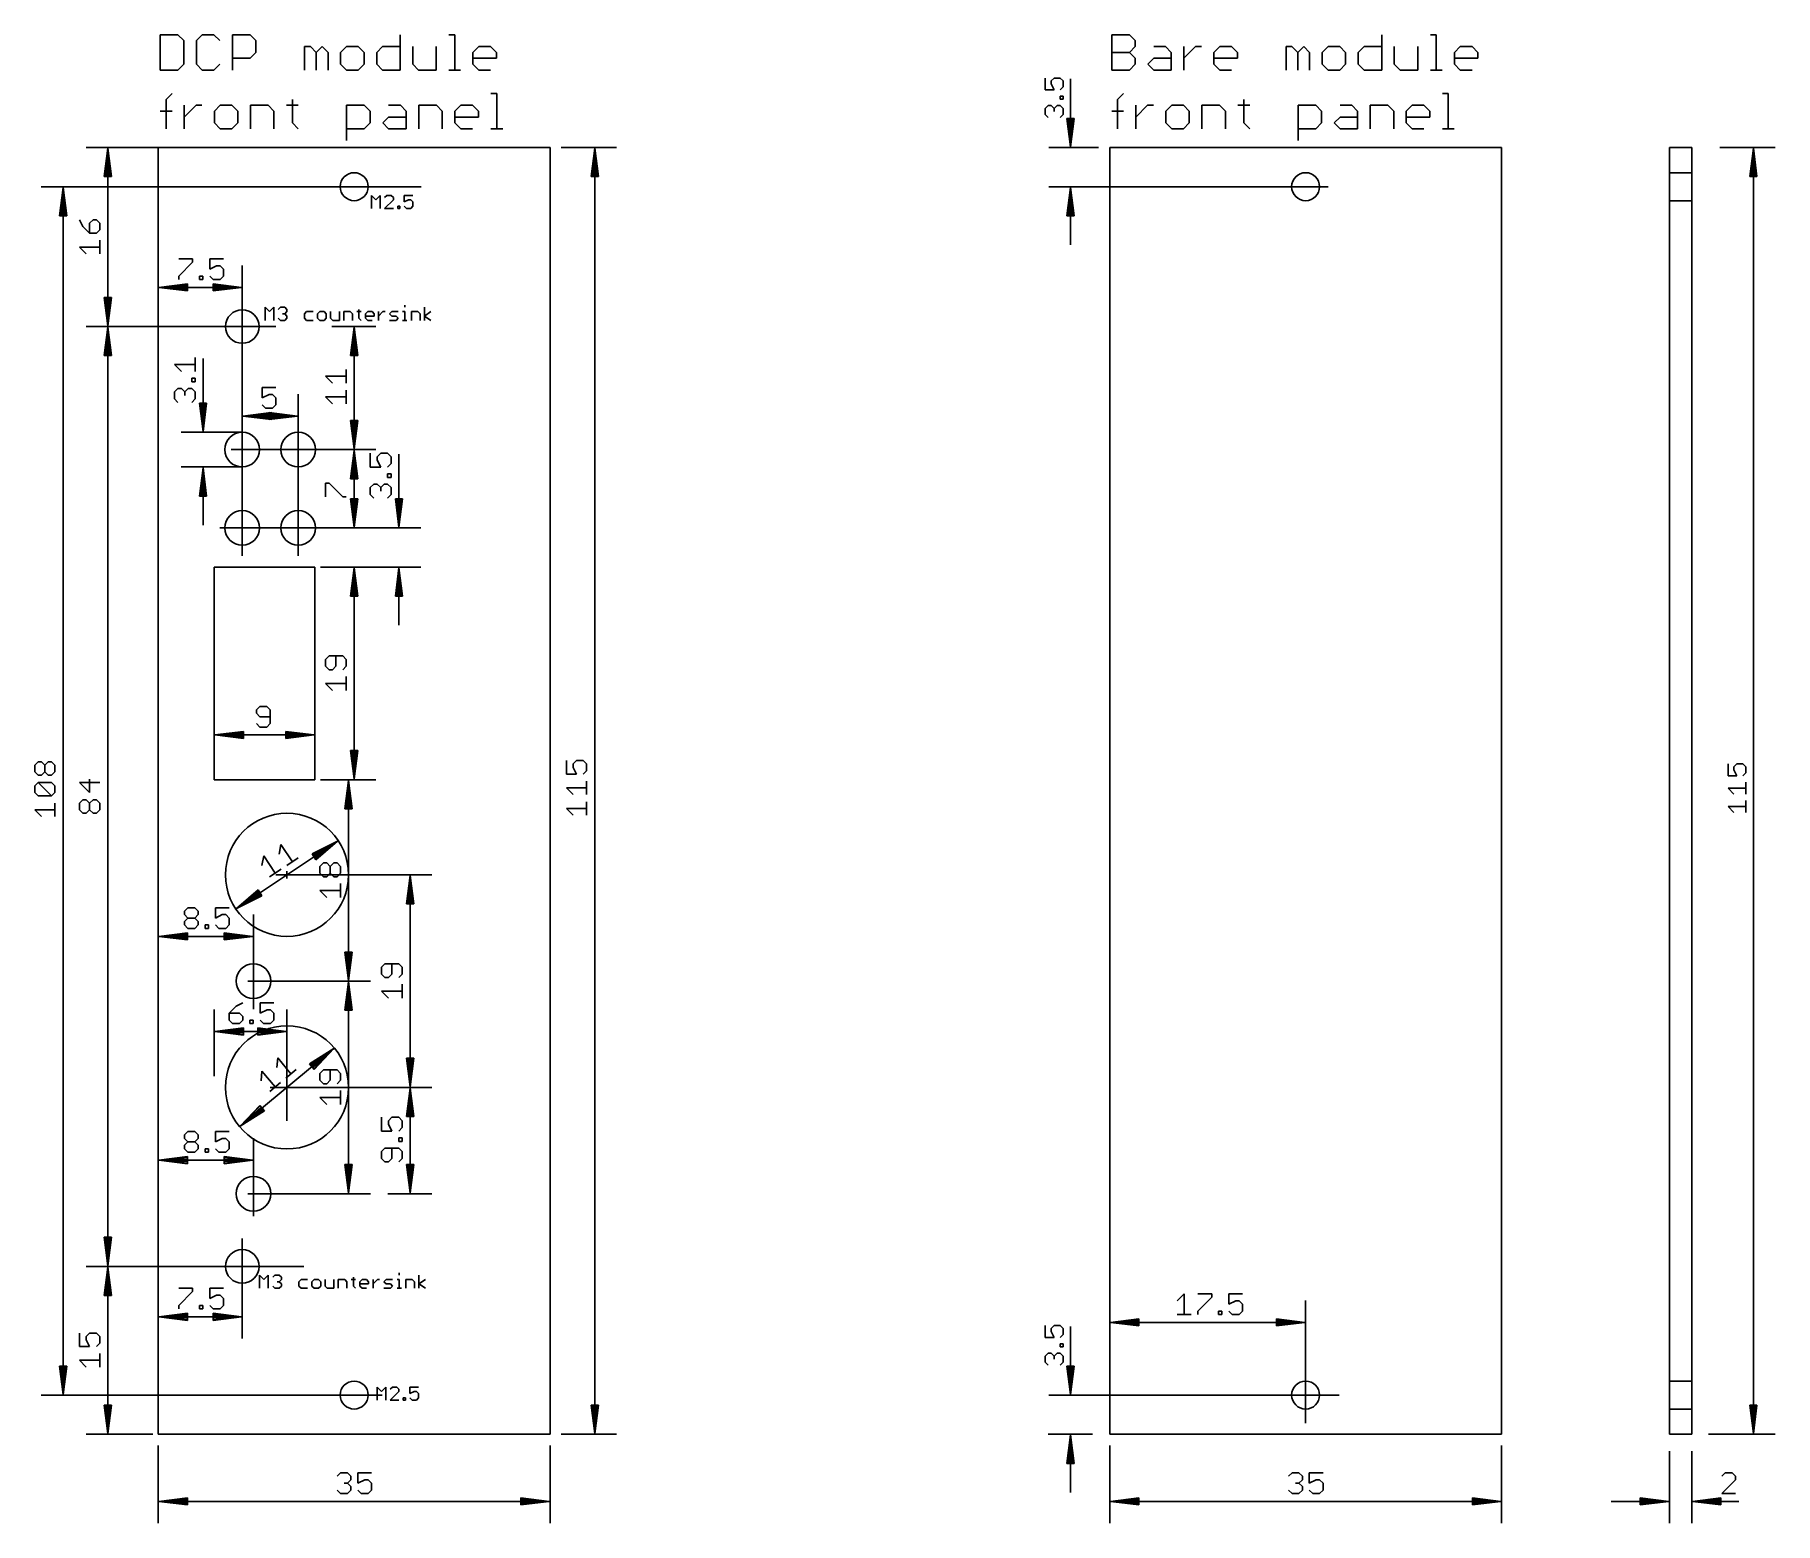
# Model space of a CAD drawing. Extents: x -11 to 144, y -8 to 125.
import ezdxf

# ---------------------------------------------------------------- set-up
doc = ezdxf.new("R2010")
doc.units = 0
for name, color, linetype in [('114', 253, 'CONTINUOUS'), ('20', 7, 'CONTINUOUS'), ('47', 140, 'CONTINUOUS')]:
    doc.layers.add(name, color=color, linetype=linetype)

msp = doc.modelspace()

# ---------------------------------------------------------------- linework, layer by layer
at = {"layer": '114'}
for p, q in [((0.1778, 125.0749), (0.1778, 121.9278)), ((1.7513, 125.0749), (0.1778, 125.0749)), ((2.2759, 124.5504), (1.7513, 125.0749)), ((2.2759, 122.4523), (2.2759, 124.5504)), ((3.9251, 125.0749), (3.4006, 124.5504)), ((3.4006, 124.5504), (3.4006, 122.4523)), ((4.9741, 125.0749), (3.9251, 125.0749)), ((5.4986, 124.5504), (4.9741, 125.0749)), ((6.6233, 121.9278), (6.6233, 125.0749)), ((6.6233, 125.0749), (8.1968, 125.0749)), ((8.1968, 125.0749), (8.7214, 124.5504)), ((8.7214, 124.5504), (8.7214, 123.5013)), ((21.6124, 125.0749), (21.6124, 121.9278)), ((25.9598, 125.0749), (26.4843, 125.0749)), ((26.4843, 125.0749), (26.4843, 121.9278)), ((85.1778, 121.9278), (85.1778, 125.0749)), ((85.1778, 125.0749), (86.7513, 125.0749)), ((86.7513, 125.0749), (87.2759, 124.5504)), ((87.2759, 124.5504), (87.2759, 124.0259)), ((109.298, 125.0749), (109.298, 121.9278)), ((113.6455, 125.0749), (114.17, 125.0749)), ((114.17, 125.0749), (114.17, 121.9278)), ((8.1968, 122.9768), (6.6233, 122.9768)), ((8.7214, 123.5013), (8.1968, 122.9768)), ((13.0688, 121.9278), (13.0688, 124.0259)), ((13.0688, 124.0259), (13.5933, 124.0259)), ((13.5933, 124.0259), (14.1178, 123.5013)), ((14.1178, 123.5013), (14.6424, 124.0259)), ((14.1178, 123.5013), (14.1178, 121.9278)), ((14.6424, 124.0259), (15.1669, 123.5013)), ((15.1669, 123.5013), (15.1669, 121.9278)), ((16.8161, 124.0259), (16.2916, 123.5013)), ((16.2916, 123.5013), (16.2916, 122.4523)), ((17.8651, 124.0259), (16.8161, 124.0259)), ((18.3896, 123.5013), (17.8651, 124.0259)), ((18.3896, 122.4523), (18.3896, 123.5013)), ((19.5143, 123.5013), (20.0388, 124.0259)), ((19.5143, 122.4523), (19.5143, 123.5013)), ((20.0388, 124.0259), (21.6124, 124.0259)), ((22.7371, 124.0259), (22.7371, 122.4523)), ((24.8351, 121.9278), (24.8351, 124.0259)), ((28.1083, 123.5013), (28.6328, 124.0259)), ((28.1083, 122.4523), (28.1083, 123.5013)), ((30.2064, 122.9768), (28.1083, 122.9768)), ((28.6328, 124.0259), (29.6819, 124.0259)), ((29.6819, 124.0259), (30.2064, 123.5013)), ((30.2064, 123.5013), (30.2064, 122.9768)), ((85.1778, 123.5013), (86.7513, 123.5013)), ((87.2759, 124.0259), (86.7513, 123.5013)), ((86.7513, 123.5013), (87.2759, 122.9768)), ((87.2759, 122.9768), (87.2759, 122.4523)), ((88.4006, 122.4523), (88.9251, 122.9768)), ((88.9251, 124.0259), (89.9741, 124.0259)), ((88.9251, 122.9768), (90.4986, 122.9768)), ((89.9741, 124.0259), (90.4986, 123.5013)), ((90.4986, 123.5013), (90.4986, 121.9278)), ((91.6233, 121.9278), (91.6233, 124.0259)), ((91.6233, 122.9768), (92.6723, 124.0259)), ((92.6723, 124.0259), (93.1968, 124.0259)), ((94.3089, 123.5013), (94.8334, 124.0259)), ((94.3089, 122.4523), (94.3089, 123.5013)), ((96.407, 122.9768), (94.3089, 122.9768)), ((94.8334, 124.0259), (95.8825, 124.0259)), ((95.8825, 124.0259), (96.407, 123.5013)), ((96.407, 123.5013), (96.407, 122.9768)), ((100.7544, 121.9278), (100.7544, 124.0259)), ((100.7544, 124.0259), (101.279, 124.0259)), ((101.279, 124.0259), (101.8035, 123.5013)), ((101.8035, 123.5013), (102.328, 124.0259)), ((101.8035, 123.5013), (101.8035, 121.9278)), ((102.328, 124.0259), (102.8525, 123.5013)), ((102.8525, 123.5013), (102.8525, 121.9278)), ((104.5017, 124.0259), (103.9772, 123.5013)), ((103.9772, 123.5013), (103.9772, 122.4523)), ((105.5507, 124.0259), (104.5017, 124.0259)), ((106.0753, 123.5013), (105.5507, 124.0259)), ((106.0753, 122.4523), (106.0753, 123.5013)), ((107.1999, 123.5013), (107.7245, 124.0259)), ((107.1999, 122.4523), (107.1999, 123.5013)), ((107.7245, 124.0259), (109.298, 124.0259)), ((110.4227, 124.0259), (110.4227, 122.4523)), ((112.5208, 121.9278), (112.5208, 124.0259)), ((115.794, 123.5013), (116.3185, 124.0259)), ((115.794, 122.4523), (115.794, 123.5013)), ((117.892, 122.9768), (115.794, 122.9768)), ((116.3185, 124.0259), (117.3675, 124.0259)), ((117.3675, 124.0259), (117.892, 123.5013)), ((117.892, 123.5013), (117.892, 122.9768)), ((0.1778, 121.9278), (1.7513, 121.9278)), ((1.7513, 121.9278), (2.2759, 122.4523)), ((3.4006, 122.4523), (3.9251, 121.9278)), ((3.9251, 121.9278), (4.9741, 121.9278)), ((4.9741, 121.9278), (5.4986, 122.4523)), ((16.2916, 122.4523), (16.8161, 121.9278)), ((16.8161, 121.9278), (17.8651, 121.9278)), ((17.8651, 121.9278), (18.3896, 122.4523)), ((20.0388, 121.9278), (19.5143, 122.4523)), ((21.6124, 121.9278), (20.0388, 121.9278)), ((22.7371, 122.4523), (23.2616, 121.9278)), ((23.2616, 121.9278), (24.8351, 121.9278)), ((25.9598, 121.9278), (27.0089, 121.9278)), ((28.6328, 121.9278), (28.1083, 122.4523)), ((29.6819, 121.9278), (28.6328, 121.9278)), ((86.7513, 121.9278), (85.1778, 121.9278)), ((87.2759, 122.4523), (86.7513, 121.9278)), ((88.9251, 121.9278), (88.4006, 122.4523)), ((90.4986, 121.9278), (88.9251, 121.9278)), ((94.8334, 121.9278), (94.3089, 122.4523)), ((95.8825, 121.9278), (94.8334, 121.9278)), ((103.9772, 122.4523), (104.5017, 121.9278)), ((104.5017, 121.9278), (105.5507, 121.9278)), ((105.5507, 121.9278), (106.0753, 122.4523)), ((107.7245, 121.9278), (107.1999, 122.4523)), ((109.298, 121.9278), (107.7245, 121.9278)), ((110.4227, 122.4523), (110.9472, 121.9278)), ((110.9472, 121.9278), (112.5208, 121.9278)), ((113.6455, 121.9278), (114.6945, 121.9278)), ((116.3185, 121.9278), (115.794, 122.4523)), ((117.3675, 121.9278), (116.3185, 121.9278)), ((0.7023, 119.3004), (1.2268, 119.8249)), ((29.7197, 119.8249), (30.2442, 119.8249)), ((30.2442, 119.8249), (30.2442, 116.6778)), ((85.7023, 119.3004), (86.2268, 119.8249)), ((114.7197, 119.8249), (115.2442, 119.8249)), ((115.2442, 119.8249), (115.2442, 116.6778)), ((0.1778, 118.2513), (1.2268, 118.2513)), ((0.7023, 116.6778), (0.7023, 119.3004)), ((2.3263, 116.6778), (2.3263, 118.7759)), ((2.3263, 117.7268), (3.3753, 118.7759)), ((3.3753, 118.7759), (3.8998, 118.7759)), ((5.5364, 118.7759), (5.0119, 118.2513)), ((5.0119, 118.2513), (5.0119, 117.2023)), ((6.5855, 118.7759), (5.5364, 118.7759)), ((7.11, 118.2513), (6.5855, 118.7759)), ((7.11, 117.2023), (7.11, 118.2513)), ((8.2347, 116.6778), (8.2347, 118.7759)), ((8.2347, 118.7759), (9.8082, 118.7759)), ((9.8082, 118.7759), (10.3327, 118.2513)), ((10.3327, 118.2513), (10.3327, 116.6778)), ((11.4574, 118.7759), (12.5065, 118.7759)), ((11.9819, 119.3004), (11.9819, 117.2023)), ((16.8287, 115.6288), (16.8287, 118.7759)), ((16.8287, 118.7759), (18.4022, 118.7759)), ((18.4022, 118.7759), (18.9267, 118.2513)), ((18.9267, 118.2513), (18.9267, 117.2023)), ((20.576, 118.7759), (21.625, 118.7759)), ((21.625, 118.7759), (22.1495, 118.2513)), ((22.1495, 118.2513), (22.1495, 116.6778)), ((23.2742, 116.6778), (23.2742, 118.7759)), ((23.2742, 118.7759), (24.8477, 118.7759)), ((24.8477, 118.7759), (25.3723, 118.2513)), ((25.3723, 118.2513), (25.3723, 116.6778)), ((26.4969, 118.2513), (27.0215, 118.7759)), ((26.4969, 117.2023), (26.4969, 118.2513)), ((27.0215, 118.7759), (28.0705, 118.7759)), ((28.0705, 118.7759), (28.595, 118.2513)), ((28.595, 118.2513), (28.595, 117.7268)), ((85.1778, 118.2513), (86.2268, 118.2513)), ((85.7023, 116.6778), (85.7023, 119.3004)), ((87.3263, 116.6778), (87.3263, 118.7759)), ((87.3263, 117.7268), (88.3753, 118.7759)), ((88.3753, 118.7759), (88.8998, 118.7759)), ((90.5364, 118.7759), (90.0119, 118.2513)), ((90.0119, 118.2513), (90.0119, 117.2023)), ((91.5855, 118.7759), (90.5364, 118.7759)), ((92.11, 118.2513), (91.5855, 118.7759)), ((92.11, 117.2023), (92.11, 118.2513)), ((93.2347, 116.6778), (93.2347, 118.7759)), ((93.2347, 118.7759), (94.8082, 118.7759)), ((94.8082, 118.7759), (95.3327, 118.2513)), ((95.3327, 118.2513), (95.3327, 116.6778)), ((96.4574, 118.7759), (97.5065, 118.7759)), ((96.9819, 119.3004), (96.9819, 117.2023)), ((101.8287, 115.6288), (101.8287, 118.7759)), ((101.8287, 118.7759), (103.4022, 118.7759)), ((103.4022, 118.7759), (103.9267, 118.2513)), ((103.9267, 118.2513), (103.9267, 117.2023)), ((105.576, 118.7759), (106.625, 118.7759)), ((106.625, 118.7759), (107.1495, 118.2513)), ((107.1495, 118.2513), (107.1495, 116.6778)), ((108.2742, 116.6778), (108.2742, 118.7759)), ((108.2742, 118.7759), (109.8477, 118.7759)), ((109.8477, 118.7759), (110.3723, 118.2513)), ((110.3723, 118.2513), (110.3723, 116.6778)), ((111.4969, 118.2513), (112.0215, 118.7759)), ((111.4969, 117.2023), (111.4969, 118.2513)), ((112.0215, 118.7759), (113.0705, 118.7759)), ((113.0705, 118.7759), (113.595, 118.2513)), ((113.595, 118.2513), (113.595, 117.7268)), ((5.0119, 117.2023), (5.5364, 116.6778)), ((5.5364, 116.6778), (6.5855, 116.6778)), ((6.5855, 116.6778), (7.11, 117.2023)), ((11.9819, 117.2023), (12.5065, 116.6778)), ((18.4022, 116.6778), (16.8287, 116.6778)), ((18.9267, 117.2023), (18.4022, 116.6778)), ((20.0514, 117.2023), (20.576, 117.7268)), ((20.576, 116.6778), (20.0514, 117.2023)), ((20.576, 117.7268), (22.1495, 117.7268)), ((22.1495, 116.6778), (20.576, 116.6778)), ((28.595, 117.7268), (26.4969, 117.7268)), ((27.0215, 116.6778), (26.4969, 117.2023)), ((28.0705, 116.6778), (27.0215, 116.6778)), ((29.7197, 116.6778), (30.7687, 116.6778)), ((90.0119, 117.2023), (90.5364, 116.6778)), ((90.5364, 116.6778), (91.5855, 116.6778)), ((91.5855, 116.6778), (92.11, 117.2023)), ((96.9819, 117.2023), (97.5065, 116.6778)), ((103.4022, 116.6778), (101.8287, 116.6778)), ((103.9267, 117.2023), (103.4022, 116.6778)), ((105.0514, 117.2023), (105.576, 117.7268)), ((105.576, 116.6778), (105.0514, 117.2023)), ((105.576, 117.7268), (107.1495, 117.7268)), ((107.1495, 116.6778), (105.576, 116.6778)), ((113.595, 117.7268), (111.4969, 117.7268)), ((112.0215, 116.6778), (111.4969, 117.2023)), ((113.0705, 116.6778), (112.0215, 116.6778)), ((114.7197, 116.6778), (115.7687, 116.6778))]:
    msp.add_line(p, q, dxfattribs=at)
at = {"layer": '20'}
for p, q in [((0, 0), (0, 115)), ((35, 115), (0, 115)), ((35, 115), (35, 0)), ((85, 0), (85, 115)), ((120, 115), (85, 115)), ((120, 115), (120, 0)), ((135, 115), (135, 4.75)), ((137, 115), (135, 115)), ((137, 115), (137, 4.75)), ((137, 112.75), (135, 112.75)), ((137, 110.25), (135, 110.25)), ((14, 77.5), (5, 77.5)), ((5, 77.5), (5, 58.5)), ((14, 77.5), (14, 58.5)), ((14, 58.5), (5, 58.5)), ((135, 4.75), (135, 2.25)), ((137, 4.75), (135, 4.75)), ((137, 4.75), (137, 2.25)), ((135, 2.25), (135, 0)), ((137, 2.25), (135, 2.25)), ((137, 2.25), (137, 0)), ((35, 0), (0, 0)), ((120, 0), (85, 0)), ((137, 0), (135, 0))]:
    msp.add_line(p, q, dxfattribs=at)
for centre, radius in [((17.5, 111.5), 1.25), ((102.5, 111.5), 1.25), ((7.5, 99), 1.5), ((7.5, 88), 1.55), ((12.5, 88), 1.55), ((7.5, 81), 1.55), ((12.5, 81), 1.55), ((11.5, 50), 5.5), ((8.5, 40.5), 1.55), ((11.5, 31), 5.5), ((8.5, 21.5), 1.55), ((7.5, 15), 1.5), ((17.5, 3.5), 1.25), ((102.5, 3.5), 1.25)]:
    msp.add_circle(centre, radius, dxfattribs=at)
at = {"layer": '47'}
for p, q in [((79.235, 121.2123), (79.235, 120.1446)), ((79.235, 120.1446), (80.0358, 120.1446)), ((79.7689, 120.9454), (80.0358, 121.2123)), ((79.7689, 120.6785), (79.7689, 120.9454)), ((80.0358, 120.1446), (79.7689, 120.6785)), ((80.0358, 121.2123), (80.5697, 121.2123)), ((80.5697, 121.2123), (80.8366, 120.9454)), ((80.8366, 120.4116), (80.5697, 120.1446)), ((80.8366, 120.9454), (80.8366, 120.4116)), ((81.5, 115.065), (81.5, 121.1346)), ((79.235, 118.4897), (79.502, 118.7566)), ((79.235, 117.9558), (79.235, 118.4897)), ((79.502, 118.7566), (79.7689, 118.7566)), ((79.7689, 118.7566), (80.0358, 118.4897)), ((80.0358, 118.4897), (80.3027, 118.7566)), ((80.0358, 118.4897), (80.0358, 118.2228)), ((80.3027, 118.7566), (80.5697, 118.7566)), ((80.5697, 119.3261), (80.5697, 119.593)), ((80.5697, 119.593), (80.8366, 119.593)), ((80.8366, 119.3261), (80.5697, 119.3261)), ((80.5697, 118.7566), (80.8366, 118.4897)), ((80.8366, 119.593), (80.8366, 119.3261)), ((80.8366, 118.4897), (80.8366, 117.9558)), ((79.502, 117.6889), (79.235, 117.9558)), ((80.8366, 117.9558), (80.5697, 117.6889)), ((81.5, 115.065), (81.1808, 117.6)), ((81.1808, 117.6), (81.8192, 117.6)), ((81.5, 115.065), (81.24, 117.6)), ((81.5, 115.065), (81.37, 117.6)), ((81.8192, 117.6), (81.5, 115.065)), ((81.63, 117.6), (81.5, 115.065)), ((81.76, 117.6), (81.5, 115.065)), ((6.5, 115), (-6.45, 115)), ((-4.5, 114.935), (-4.8192, 112.4)), ((-4.5, 114.935), (-4.76, 112.4)), ((-4.5, 114.935), (-4.63, 112.4)), ((-4.5, 99.065), (-4.5, 114.935)), ((-4.1808, 112.4), (-4.5, 114.935)), ((-4.37, 112.4), (-4.5, 114.935)), ((-4.24, 112.4), (-4.5, 114.935)), ((36, 115), (40.95, 115)), ((39, 114.935), (38.6808, 112.4)), ((39, 114.935), (38.74, 112.4)), ((39, 114.935), (38.87, 112.4)), ((39, 0.065), (39, 114.935)), ((39.3192, 112.4), (39, 114.935)), ((39.13, 112.4), (39, 114.935)), ((39.26, 112.4), (39, 114.935)), ((84, 115), (79.55, 115)), ((139.5, 115), (144.45, 115)), ((142.5, 114.935), (142.1808, 112.4)), ((142.5, 114.935), (142.24, 112.4)), ((142.5, 114.935), (142.37, 112.4)), ((142.5, 0.065), (142.5, 114.935)), ((142.8192, 112.4), (142.5, 114.935)), ((142.63, 112.4), (142.5, 114.935)), ((142.76, 112.4), (142.5, 114.935)), ((-4.8192, 112.4), (-4.1808, 112.4)), ((38.6808, 112.4), (39.3192, 112.4)), ((142.1808, 112.4), (142.8192, 112.4)), ((23.5, 111.5), (-10.45, 111.5)), ((-8.5, 111.435), (-8.8192, 108.9)), ((-8.5, 111.435), (-8.76, 108.9)), ((-8.5, 111.435), (-8.63, 108.9)), ((-8.5, 3.565), (-8.5, 111.435)), ((-8.1808, 108.9), (-8.5, 111.435)), ((-8.37, 108.9), (-8.5, 111.435)), ((-8.24, 108.9), (-8.5, 111.435)), ((19.0508, 109.5508), (19.0508, 110.7202)), ((19.0508, 110.7202), (19.4406, 110.3304)), ((19.4406, 110.3304), (19.8304, 110.7202)), ((19.8304, 110.7202), (19.8304, 109.5508)), ((20.4151, 110.7202), (20.2202, 110.5253)), ((20.8049, 110.7202), (20.4151, 110.7202)), ((20.9998, 110.5253), (20.8049, 110.7202)), ((20.9998, 110.3304), (20.9998, 110.5253)), ((22.7539, 110.7202), (21.9743, 110.7202)), ((21.9743, 110.7202), (21.9743, 110.1355)), ((104.5, 111.5), (79.55, 111.5)), ((81.5, 111.435), (81.1808, 108.9)), ((81.5, 111.435), (81.24, 108.9)), ((81.5, 111.435), (81.37, 108.9)), ((81.5, 111.435), (81.5, 106.3)), ((81.8192, 108.9), (81.5, 111.435)), ((81.63, 108.9), (81.5, 111.435)), ((81.76, 108.9), (81.5, 111.435)), ((-8.8192, 108.9), (-8.1808, 108.9)), ((20.2202, 109.5508), (20.9998, 110.3304)), ((20.9998, 109.5508), (20.2202, 109.5508)), ((21.3896, 109.5508), (21.3896, 109.7457)), ((21.3896, 109.7457), (21.5845, 109.7457)), ((21.5845, 109.5508), (21.3896, 109.5508)), ((21.5845, 109.7457), (21.5845, 109.5508)), ((21.9743, 110.1355), (22.3641, 110.3304)), ((22.1692, 109.5508), (21.9743, 109.7457)), ((22.559, 109.5508), (22.1692, 109.5508)), ((22.3641, 110.3304), (22.559, 110.3304)), ((22.559, 110.3304), (22.7539, 110.1355)), ((22.7539, 109.7457), (22.559, 109.5508)), ((22.7539, 110.1355), (22.7539, 109.7457)), ((81.1808, 108.9), (81.8192, 108.9)), ((-7.0299, 108.5488), (-6.7302, 107.9494)), ((-6.7302, 107.9494), (-6.1308, 107.3499)), ((-5.831, 108.5488), (-6.1308, 108.2491)), ((-6.1308, 108.2491), (-6.1308, 107.3499)), ((-6.1308, 107.3499), (-5.5313, 107.3499)), ((-5.5313, 108.5488), (-5.831, 108.5488)), ((-5.2316, 108.2491), (-5.5313, 108.5488)), ((-5.5313, 107.3499), (-5.2316, 107.6496)), ((-5.2316, 107.6496), (-5.2316, 108.2491)), ((-6.4305, 105.5083), (-7.0299, 106.1078)), ((-7.0299, 106.1078), (-5.2316, 106.1078)), ((-5.2316, 105.5083), (-5.2316, 106.7072)), ((0, 89.5), (0, 104.45)), ((1.8357, 105.0554), (3.0685, 105.0554)), ((3.0685, 104.7472), (1.8357, 103.5144)), ((3.0685, 105.0554), (3.0685, 104.7472)), ((5.8309, 105.0554), (4.5981, 105.0554)), ((4.5981, 105.0554), (4.5981, 104.1308)), ((4.5981, 104.1308), (5.2145, 104.439)), ((5.2145, 104.439), (5.5227, 104.439)), ((5.5227, 104.439), (5.8309, 104.1308)), ((7.5, 78.5), (7.5, 104.45)), ((0.065, 102.5), (2.6, 102.8192)), ((0.065, 102.5), (2.6, 102.76)), ((0.065, 102.5), (2.6, 102.63)), ((1.8357, 103.5144), (1.8357, 103.2062)), ((2.6, 102.8192), (2.6, 102.1808)), ((3.6773, 103.2062), (3.6773, 103.5144)), ((3.6773, 103.5144), (3.9855, 103.5144)), ((3.9855, 103.2062), (3.6773, 103.2062)), ((3.9855, 103.5144), (3.9855, 103.2062)), ((4.9063, 103.2062), (4.5981, 103.5144)), ((7.435, 102.5), (4.9, 102.8192)), ((4.9, 102.8192), (4.9, 102.1808)), ((7.435, 102.5), (4.9, 102.76)), ((7.435, 102.5), (4.9, 102.63)), ((5.5227, 103.2062), (4.9063, 103.2062)), ((5.8309, 103.5144), (5.5227, 103.2062)), ((5.8309, 104.1308), (5.8309, 103.5144)), ((-4.5, 99.065), (-4.8192, 101.6)), ((-4.8192, 101.6), (-4.1808, 101.6)), ((-4.5, 99.065), (-4.76, 101.6)), ((-4.5, 99.065), (-4.63, 101.6)), ((-4.1808, 101.6), (-4.5, 99.065)), ((-4.37, 101.6), (-4.5, 99.065)), ((-4.24, 101.6), (-4.5, 99.065)), ((0.065, 102.5), (7.435, 102.5)), ((2.6, 102.1808), (0.065, 102.5)), ((2.6, 102.37), (0.065, 102.5)), ((2.6, 102.24), (0.065, 102.5)), ((4.9, 102.1808), (7.435, 102.5)), ((4.9, 102.37), (7.435, 102.5)), ((4.9, 102.24), (7.435, 102.5)), ((9.5508, 99.5508), (9.5508, 100.7202)), ((9.5508, 100.7202), (9.9406, 100.3304)), ((9.9406, 100.3304), (10.3304, 100.7202)), ((10.3304, 100.7202), (10.3304, 99.5508)), ((10.7202, 100.5253), (10.9151, 100.7202)), ((10.9151, 99.5508), (10.7202, 99.7457)), ((10.9151, 100.7202), (11.3049, 100.7202)), ((11.3049, 99.5508), (10.9151, 99.5508)), ((11.3049, 100.1355), (11.11, 100.1355)), ((11.3049, 100.7202), (11.4998, 100.5253)), ((11.4998, 100.3304), (11.3049, 100.1355)), ((11.3049, 100.1355), (11.4998, 99.9406)), ((11.4998, 99.7457), (11.3049, 99.5508)), ((11.4998, 100.5253), (11.4998, 100.3304)), ((11.4998, 99.9406), (11.4998, 99.7457)), ((13.2539, 100.3304), (13.059, 100.1355)), ((13.059, 100.1355), (13.059, 99.7457)), ((13.059, 99.7457), (13.2539, 99.5508)), ((13.8386, 100.3304), (13.2539, 100.3304)), ((13.2539, 99.5508), (13.8386, 99.5508)), ((14.4233, 100.3304), (14.2284, 100.1355)), ((14.2284, 100.1355), (14.2284, 99.7457)), ((14.2284, 99.7457), (14.4233, 99.5508)), ((14.8131, 100.3304), (14.4233, 100.3304)), ((14.4233, 99.5508), (14.8131, 99.5508)), ((15.008, 100.1355), (14.8131, 100.3304)), ((14.8131, 99.5508), (15.008, 99.7457)), ((15.008, 99.7457), (15.008, 100.1355)), ((15.3978, 100.3304), (15.3978, 99.7457)), ((15.3978, 99.7457), (15.5927, 99.5508)), ((15.5927, 99.5508), (16.1774, 99.5508)), ((16.1774, 99.5508), (16.1774, 100.3304)), ((16.5672, 99.5508), (16.5672, 100.3304)), ((16.5672, 100.3304), (17.1519, 100.3304)), ((17.1519, 100.3304), (17.3468, 100.1355)), ((17.3468, 100.1355), (17.3468, 99.5508)), ((17.7366, 100.3304), (18.1264, 100.3304)), ((17.9315, 100.5253), (17.9315, 99.7457)), ((17.9315, 99.7457), (18.1264, 99.5508)), ((18.5162, 100.1355), (18.7111, 100.3304)), ((18.5162, 99.7457), (18.5162, 100.1355)), ((19.2958, 99.9406), (18.5162, 99.9406)), ((18.7111, 99.5508), (18.5162, 99.7457)), ((18.7111, 100.3304), (19.1009, 100.3304)), ((19.1009, 99.5508), (18.7111, 99.5508)), ((19.1009, 100.3304), (19.2958, 100.1355)), ((19.2958, 100.1355), (19.2958, 99.9406)), ((19.6856, 99.5508), (19.6856, 100.3304)), ((19.6856, 99.9406), (20.0754, 100.3304)), ((20.0754, 100.3304), (20.2703, 100.3304)), ((20.6601, 100.1355), (20.855, 100.3304)), ((20.855, 99.9406), (20.6601, 100.1355)), ((20.6601, 99.5508), (21.2448, 99.5508)), ((20.855, 100.3304), (21.4397, 100.3304)), ((21.2448, 99.9406), (20.855, 99.9406)), ((21.4397, 99.7457), (21.2448, 99.9406)), ((21.2448, 99.5508), (21.4397, 99.7457)), ((21.8295, 100.3304), (22.0244, 100.3304)), ((21.8295, 99.5508), (22.2193, 99.5508)), ((22.0244, 100.9151), (22.0244, 100.7202)), ((22.0244, 100.3304), (22.0244, 99.5508)), ((22.6091, 99.5508), (22.6091, 100.3304)), ((22.6091, 100.3304), (23.1938, 100.3304)), ((23.1938, 100.3304), (23.3887, 100.1355)), ((23.3887, 100.1355), (23.3887, 99.5508)), ((23.7785, 99.5508), (23.7785, 100.7202)), ((23.7785, 99.9406), (24.3632, 100.3304)), ((24.3632, 99.5508), (23.7785, 99.9406)), ((5, 99), (-6.45, 99)), ((10.5, 99), (-6.45, 99)), ((-4.5, 98.935), (-4.8192, 96.4)), ((-4.5, 98.935), (-4.76, 96.4)), ((-4.5, 98.935), (-4.63, 96.4)), ((-4.5, 15.065), (-4.5, 98.935)), ((-4.1808, 96.4), (-4.5, 98.935)), ((-4.37, 96.4), (-4.5, 98.935)), ((-4.24, 96.4), (-4.5, 98.935)), ((15.5, 99), (19.45, 99)), ((17.5, 98.935), (17.1808, 96.4)), ((17.5, 98.935), (17.24, 96.4)), ((17.5, 98.935), (17.37, 96.4)), ((17.5, 98.935), (17.5, 88.065)), ((17.8192, 96.4), (17.5, 98.935)), ((17.63, 96.4), (17.5, 98.935)), ((17.76, 96.4), (17.5, 98.935)), ((-4.8192, 96.4), (-4.1808, 96.4)), ((17.1808, 96.4), (17.8192, 96.4)), ((2.061, 94.9886), (1.4446, 95.6049)), ((1.4446, 95.6049), (3.2938, 95.6049)), ((3.2938, 94.9886), (3.2938, 96.2213)), ((4, 89.615), (4, 96.1309)), ((16.7938, 93.9361), (16.7938, 95.1689)), ((1.4446, 93.1508), (1.7528, 93.459)), ((1.7528, 93.459), (2.061, 93.459)), ((2.061, 93.459), (2.3692, 93.1508)), ((2.3692, 93.1508), (2.6774, 93.459)), ((2.6774, 93.459), (2.9856, 93.459)), ((2.9856, 94.0678), (2.9856, 94.376)), ((2.9856, 94.376), (3.2938, 94.376)), ((3.2938, 94.0678), (2.9856, 94.0678)), ((2.9856, 93.459), (3.2938, 93.1508)), ((3.2938, 94.376), (3.2938, 94.0678)), ((10.5101, 93.5554), (9.2773, 93.5554)), ((9.2773, 93.5554), (9.2773, 92.6308)), ((15.561, 93.9361), (14.9446, 94.5525)), ((14.9446, 94.5525), (16.7938, 94.5525)), ((16.7938, 92.0945), (16.7938, 93.3273)), ((1.4446, 92.5344), (1.4446, 93.1508)), ((1.7528, 92.2262), (1.4446, 92.5344)), ((2.3692, 93.1508), (2.3692, 92.8426)), ((3.2938, 92.5344), (2.9856, 92.2262)), ((3.2938, 93.1508), (3.2938, 92.5344)), ((4, 89.615), (3.6808, 92.15)), ((3.6808, 92.15), (4.3192, 92.15)), ((4, 89.615), (3.74, 92.15)), ((4, 89.615), (3.87, 92.15)), ((4.3192, 92.15), (4, 89.615)), ((4.13, 92.15), (4, 89.615)), ((4.26, 92.15), (4, 89.615)), ((7.5, 90), (7.5, 92.95)), ((9.2773, 92.6308), (9.8937, 92.939)), ((9.5855, 91.7062), (9.2773, 92.0144)), ((9.8937, 92.939), (10.2019, 92.939)), ((10.2019, 92.939), (10.5101, 92.6308)), ((10.5101, 92.0144), (10.2019, 91.7062)), ((10.5101, 92.6308), (10.5101, 92.0144)), ((12.5, 78.5), (12.5, 92.95)), ((15.561, 92.0945), (14.9446, 92.7109)), ((14.9446, 92.7109), (16.7938, 92.7109)), ((7.565, 91), (10.1, 91.3192)), ((7.565, 91), (10.1, 91.26)), ((7.565, 91), (10.1, 91.13)), ((7.565, 91), (12.435, 91)), ((10.1, 90.6808), (7.565, 91)), ((10.1, 90.87), (7.565, 91)), ((10.1, 90.74), (7.565, 91)), ((10.2019, 91.7062), (9.5855, 91.7062)), ((12.435, 91), (9.9, 91.3192)), ((9.9, 91.3192), (9.9, 90.6808)), ((12.435, 91), (9.9, 91.26)), ((12.435, 91), (9.9, 91.13)), ((9.9, 90.6808), (12.435, 91)), ((9.9, 90.87), (12.435, 91)), ((9.9, 90.74), (12.435, 91)), ((10.1, 91.3192), (10.1, 90.6808)), ((17.5, 88.065), (17.1808, 90.6)), ((17.1808, 90.6), (17.8192, 90.6)), ((17.5, 88.065), (17.24, 90.6)), ((17.5, 88.065), (17.37, 90.6)), ((17.8192, 90.6), (17.5, 88.065)), ((17.63, 90.6), (17.5, 88.065)), ((17.76, 90.6), (17.5, 88.065)), ((7.5, 89.55), (2.05, 89.55)), ((6.5, 88), (19.45, 88)), ((7.1808, 88), (7.8192, 88)), ((7.5, 87.6808), (7.5, 88.3192)), ((15.5, 88), (19.45, 88)), ((17.5, 87.935), (17.1808, 85.4)), ((17.5, 87.935), (17.24, 85.4)), ((17.5, 87.935), (17.37, 85.4)), ((17.5, 87.935), (17.5, 81.065)), ((17.8192, 85.4), (17.5, 87.935)), ((17.63, 85.4), (17.5, 87.935)), ((17.76, 85.4), (17.5, 87.935)), ((18.9446, 87.6713), (18.9446, 86.4386)), ((19.561, 87.3631), (19.8692, 87.6713)), ((19.561, 87.0549), (19.561, 87.3631)), ((19.8692, 87.6713), (20.4856, 87.6713)), ((20.4856, 87.6713), (20.7938, 87.3631)), ((20.7938, 87.3631), (20.7938, 86.7468)), ((21.5, 81.065), (21.5, 87.5809)), ((7.5, 86.45), (2.05, 86.45)), ((4, 86.385), (3.6808, 83.85)), ((4, 86.385), (3.74, 83.85)), ((4, 86.385), (3.87, 83.85)), ((4, 86.385), (4, 81.25)), ((4.3192, 83.85), (4, 86.385)), ((4.13, 83.85), (4, 86.385)), ((4.26, 83.85), (4, 86.385)), ((18.9446, 86.4386), (19.8692, 86.4386)), ((19.8692, 86.4386), (19.561, 87.0549)), ((20.7938, 86.7468), (20.4856, 86.4386)), ((20.4856, 85.5178), (20.4856, 85.826)), ((20.4856, 85.826), (20.7938, 85.826)), ((20.7938, 85.5178), (20.4856, 85.5178)), ((20.7938, 85.826), (20.7938, 85.5178)), ((14.9446, 83.7773), (14.9446, 85.0101)), ((14.9446, 85.0101), (15.2528, 85.0101)), ((15.2528, 85.0101), (16.4856, 83.7773)), ((17.1808, 85.4), (17.8192, 85.4)), ((18.9446, 84.6008), (19.2528, 84.909)), ((18.9446, 83.9844), (18.9446, 84.6008)), ((19.2528, 83.6762), (18.9446, 83.9844)), ((19.2528, 84.909), (19.561, 84.909)), ((19.561, 84.909), (19.8692, 84.6008)), ((19.8692, 84.6008), (20.1774, 84.909)), ((19.8692, 84.6008), (19.8692, 84.2926)), ((20.1774, 84.909), (20.4856, 84.909)), ((20.4856, 84.909), (20.7938, 84.6008)), ((20.7938, 83.9844), (20.4856, 83.6762)), ((20.7938, 84.6008), (20.7938, 83.9844)), ((3.6808, 83.85), (4.3192, 83.85)), ((16.4856, 83.7773), (16.7938, 83.7773)), ((17.5, 81.065), (17.1808, 83.6)), ((17.1808, 83.6), (17.8192, 83.6)), ((17.5, 81.065), (17.24, 83.6)), ((17.5, 81.065), (17.37, 83.6)), ((17.8192, 83.6), (17.5, 81.065)), ((17.63, 83.6), (17.5, 81.065)), ((17.76, 83.6), (17.5, 81.065)), ((21.5, 81.065), (21.1808, 83.6)), ((21.1808, 83.6), (21.8192, 83.6)), ((21.5, 81.065), (21.24, 83.6)), ((21.5, 81.065), (21.37, 83.6)), ((21.8192, 83.6), (21.5, 81.065)), ((21.63, 83.6), (21.5, 81.065)), ((21.76, 83.6), (21.5, 81.065)), ((5.5, 81), (19.45, 81)), ((15.5, 81), (23.45, 81)), ((14.5, 77.5), (23.45, 77.5)), ((15.5, 77.5), (19.45, 77.5)), ((17.5, 77.435), (17.1808, 74.9)), ((17.5, 77.435), (17.24, 74.9)), ((17.5, 77.435), (17.37, 74.9)), ((17.5, 77.435), (17.5, 58.565)), ((17.8192, 74.9), (17.5, 77.435)), ((17.63, 74.9), (17.5, 77.435)), ((17.76, 74.9), (17.5, 77.435)), ((21.5, 77.435), (21.1808, 74.9)), ((21.5, 77.435), (21.24, 74.9)), ((21.5, 77.435), (21.37, 74.9)), ((21.5, 77.435), (21.5, 72.3)), ((21.8192, 74.9), (21.5, 77.435)), ((21.63, 74.9), (21.5, 77.435)), ((21.76, 74.9), (21.5, 77.435)), ((17.1808, 74.9), (17.8192, 74.9)), ((21.1808, 74.9), (21.8192, 74.9)), ((15.2528, 69.5573), (14.9446, 69.2491)), ((14.9446, 69.2491), (14.9446, 68.6327)), ((14.9446, 68.6327), (15.2528, 68.3245)), ((16.4856, 69.5573), (15.2528, 69.5573)), ((15.561, 68.3245), (15.8692, 68.6327)), ((15.8692, 68.6327), (15.8692, 69.5573)), ((16.7938, 69.2491), (16.4856, 69.5573)), ((16.4856, 68.3245), (16.7938, 68.6327)), ((16.7938, 68.6327), (16.7938, 69.2491)), ((15.561, 66.4829), (14.9446, 67.0993)), ((14.9446, 67.0993), (16.7938, 67.0993)), ((15.2528, 68.3245), (15.561, 68.3245)), ((16.7938, 66.4829), (16.7938, 67.7157)), ((5, 65.5), (5, 60.55)), ((14, 65.5), (14, 60.55)), ((9.0855, 65.0554), (8.7773, 64.7472)), ((8.7773, 64.7472), (8.7773, 64.439)), ((8.7773, 64.439), (9.0855, 64.1308)), ((9.7019, 65.0554), (9.0855, 65.0554)), ((9.0855, 64.1308), (10.0101, 64.1308)), ((10.0101, 64.7472), (9.7019, 65.0554)), ((10.0101, 63.5144), (10.0101, 64.7472)), ((5.065, 62.5), (7.6, 62.8192)), ((5.065, 62.5), (7.6, 62.76)), ((5.065, 62.5), (7.6, 62.63)), ((5.065, 62.5), (13.935, 62.5)), ((7.6, 62.1808), (5.065, 62.5)), ((7.6, 62.37), (5.065, 62.5)), ((7.6, 62.24), (5.065, 62.5)), ((7.6, 62.8192), (7.6, 62.1808)), ((8.7773, 63.5144), (9.0855, 63.2062)), ((9.0855, 63.2062), (9.7019, 63.2062)), ((9.7019, 63.2062), (10.0101, 63.5144)), ((13.935, 62.5), (11.4, 62.8192)), ((11.4, 62.8192), (11.4, 62.1808)), ((13.935, 62.5), (11.4, 62.76)), ((13.935, 62.5), (11.4, 62.63)), ((11.4, 62.1808), (13.935, 62.5)), ((11.4, 62.37), (13.935, 62.5)), ((11.4, 62.24), (13.935, 62.5)), ((17.5, 58.565), (17.1808, 61.1)), ((17.1808, 61.1), (17.8192, 61.1)), ((17.5, 58.565), (17.24, 61.1)), ((17.5, 58.565), (17.37, 61.1)), ((17.8192, 61.1), (17.5, 58.565)), ((17.63, 61.1), (17.5, 58.565)), ((17.76, 61.1), (17.5, 58.565)), ((-11.0299, 59.7918), (-10.7302, 60.0915)), ((-11.0299, 59.1923), (-11.0299, 59.7918)), ((-10.7302, 58.8926), (-11.0299, 59.1923)), ((-10.7302, 60.0915), (-10.4305, 60.0915)), ((-10.4305, 60.0915), (-10.1308, 59.7918)), ((-10.1308, 59.1923), (-10.4305, 58.8926)), ((-10.1308, 59.7918), (-9.831, 60.0915)), ((-10.1308, 59.1923), (-10.1308, 59.7918)), ((-9.831, 58.8926), (-10.1308, 59.1923)), ((-9.831, 60.0915), (-9.5313, 60.0915)), ((-9.5313, 60.0915), (-9.2316, 59.7918)), ((-9.2316, 59.1923), (-9.5313, 58.8926)), ((-9.2316, 59.7918), (-9.2316, 59.1923)), ((36.4701, 60.2031), (36.4701, 59.0042)), ((37.0695, 59.9034), (37.3692, 60.2031)), ((37.0695, 59.6036), (37.0695, 59.9034)), ((37.3692, 59.0042), (37.0695, 59.6036)), ((37.3692, 60.2031), (37.9687, 60.2031)), ((37.9687, 60.2031), (38.2684, 59.9034)), ((38.2684, 59.3039), (37.9687, 59.0042)), ((38.2684, 59.9034), (38.2684, 59.3039)), ((140.235, 59.9048), (140.235, 58.837)), ((140.7689, 59.6378), (141.0358, 59.9048)), ((140.7689, 59.3709), (140.7689, 59.6378)), ((141.0358, 58.837), (140.7689, 59.3709)), ((141.0358, 59.9048), (141.5697, 59.9048)), ((141.5697, 59.9048), (141.8366, 59.6378)), ((141.8366, 59.104), (141.5697, 58.837)), ((141.8366, 59.6378), (141.8366, 59.104)), ((-11.0299, 57.9502), (-10.7302, 58.2499)), ((-11.0299, 57.3508), (-11.0299, 57.9502)), ((-10.4305, 58.8926), (-10.7302, 58.8926)), ((-10.7302, 58.2499), (-9.5313, 58.2499)), ((-9.5313, 57.051), (-10.7302, 58.2499)), ((-9.5313, 58.8926), (-9.831, 58.8926)), ((-9.5313, 58.2499), (-9.2316, 57.9502)), ((-9.2316, 57.9502), (-9.2316, 57.3508)), ((-5.2316, 58.2491), (-7.0299, 58.2491)), ((-7.0299, 58.2491), (-6.1308, 57.3499)), ((-6.1308, 57.3499), (-6.1308, 58.5488)), ((14.5, 58.5), (19.45, 58.5)), ((15.5, 58.5), (18.95, 58.5)), ((17, 58.435), (16.6808, 55.9)), ((17, 58.435), (16.74, 55.9)), ((17, 58.435), (16.87, 55.9)), ((17, 58.435), (17, 40.565)), ((17.3192, 55.9), (17, 58.435)), ((17.13, 55.9), (17, 58.435)), ((17.26, 55.9), (17, 58.435)), ((36.4701, 59.0042), (37.3692, 59.0042)), ((37.0695, 57.1626), (36.4701, 57.7621)), ((36.4701, 57.7621), (38.2684, 57.7621)), ((38.2684, 57.1626), (38.2684, 58.3615)), ((140.235, 58.837), (141.0358, 58.837)), ((140.7689, 57.1999), (140.235, 57.7337)), ((140.235, 57.7337), (141.8366, 57.7337)), ((141.8366, 57.1999), (141.8366, 58.2676)), ((-10.7302, 57.051), (-11.0299, 57.3508)), ((-9.5313, 57.051), (-10.7302, 57.051)), ((-9.2316, 57.3508), (-9.5313, 57.051)), ((-9.2316, 55.2095), (-9.2316, 56.4084)), ((-7.0299, 56.4075), (-6.7302, 56.7072)), ((-7.0299, 55.8081), (-7.0299, 56.4075)), ((-6.7302, 56.7072), (-6.4305, 56.7072)), ((-6.4305, 56.7072), (-6.1308, 56.4075)), ((-6.1308, 56.4075), (-5.831, 56.7072)), ((-6.1308, 55.8081), (-6.1308, 56.4075)), ((-5.831, 56.7072), (-5.5313, 56.7072)), ((-5.5313, 56.7072), (-5.2316, 56.4075)), ((-5.2316, 56.4075), (-5.2316, 55.8081)), ((38.2684, 55.321), (38.2684, 56.5199)), ((140.7689, 55.5627), (140.235, 56.0966)), ((140.235, 56.0966), (141.8366, 56.0966)), ((141.8366, 55.5627), (141.8366, 56.6304)), ((-10.4305, 55.2095), (-11.0299, 55.8089)), ((-11.0299, 55.8089), (-9.2316, 55.8089)), ((-6.7302, 55.5083), (-7.0299, 55.8081)), ((-6.4305, 55.5083), (-6.7302, 55.5083)), ((-6.1308, 55.8081), (-6.4305, 55.5083)), ((-5.831, 55.5083), (-6.1308, 55.8081)), ((-5.5313, 55.5083), (-5.831, 55.5083)), ((-5.2316, 55.8081), (-5.5313, 55.5083)), ((16.6808, 55.9), (17.3192, 55.9)), ((37.0695, 55.321), (36.4701, 55.9205)), ((36.4701, 55.9205), (38.2684, 55.9205)), ((6.9778, 46.9852), (16.0222, 53.0148)), ((16.0222, 53.0148), (13.7359, 51.8743)), ((16.0222, 53.0148), (13.7687, 51.825)), ((16.0222, 53.0148), (13.8408, 51.7168)), ((13.9851, 51.5005), (16.0222, 53.0148)), ((14.0572, 51.3923), (16.0222, 53.0148)), ((14.09, 51.343), (16.0222, 53.0148)), ((16.0763, 53.0509), (16.0763, 53.0509)), ((9.2548, 50.8336), (9.4256, 51.6884)), ((9.4256, 51.6884), (10.4516, 50.15)), ((10.7869, 51.8554), (10.9577, 52.7102)), ((10.9577, 52.7102), (11.9837, 51.1718)), ((11.4709, 50.8298), (12.4965, 51.5138)), ((13.7359, 51.8743), (14.09, 51.343)), ((9.9388, 49.808), (10.9644, 50.492)), ((10.5, 50), (24.45, 50)), ((11.1808, 50), (11.8192, 50)), ((11.5, 49.6808), (11.5, 50.3192)), ((14.4446, 50.7491), (14.7528, 51.0573)), ((14.4446, 50.1327), (14.4446, 50.7491)), ((14.7528, 49.8245), (14.4446, 50.1327)), ((14.7528, 51.0573), (15.061, 51.0573)), ((15.061, 49.8245), (14.7528, 49.8245)), ((15.061, 51.0573), (15.3692, 50.7491)), ((15.3692, 50.1327), (15.061, 49.8245)), ((15.3692, 50.7491), (15.6774, 51.0573)), ((15.3692, 50.1327), (15.3692, 50.7491)), ((15.6774, 49.8245), (15.3692, 50.1327)), ((15.6774, 51.0573), (15.9856, 51.0573)), ((15.9856, 49.8245), (15.6774, 49.8245)), ((15.9856, 51.0573), (16.2938, 50.7491)), ((16.2938, 50.1327), (15.9856, 49.8245)), ((16.2938, 50.7491), (16.2938, 50.1327)), ((22.5, 49.935), (22.1808, 47.4)), ((22.5, 49.935), (22.24, 47.4)), ((22.5, 49.935), (22.37, 47.4)), ((22.5, 49.935), (22.5, 31.065)), ((22.8192, 47.4), (22.5, 49.935)), ((22.63, 47.4), (22.5, 49.935)), ((22.76, 47.4), (22.5, 49.935)), ((6.9778, 46.9852), (8.91, 48.657)), ((6.9778, 46.9852), (8.9428, 48.6077)), ((6.9778, 46.9852), (9.0149, 48.4995)), ((9.1592, 48.2832), (6.9778, 46.9852)), ((8.91, 48.657), (9.2641, 48.1257)), ((15.061, 47.9829), (14.4446, 48.5993)), ((14.4446, 48.5993), (16.2938, 48.5993)), ((16.2938, 47.9829), (16.2938, 49.2157)), ((2.3357, 46.7472), (2.6439, 47.0554)), ((2.3357, 46.439), (2.3357, 46.7472)), ((2.6439, 47.0554), (3.2603, 47.0554)), ((3.2603, 47.0554), (3.5685, 46.7472)), ((3.5685, 46.7472), (3.5685, 46.439)), ((6.3309, 47.0554), (5.0981, 47.0554)), ((5.0981, 47.0554), (5.0981, 46.1308)), ((6.9237, 46.9492), (6.9237, 46.9492)), ((9.2313, 48.175), (6.9778, 46.9852)), ((9.2641, 48.1257), (6.9778, 46.9852)), ((22.1808, 47.4), (22.8192, 47.4)), ((2.6439, 46.1308), (2.3357, 46.439)), ((2.3357, 45.8226), (2.6439, 46.1308)), ((2.3357, 45.5144), (2.3357, 45.8226)), ((2.6439, 45.2062), (2.3357, 45.5144)), ((2.6439, 46.1308), (3.2603, 46.1308)), ((3.2603, 45.2062), (2.6439, 45.2062)), ((3.5685, 46.439), (3.2603, 46.1308)), ((3.2603, 46.1308), (3.5685, 45.8226)), ((3.5685, 45.5144), (3.2603, 45.2062)), ((3.5685, 45.8226), (3.5685, 45.5144)), ((4.1773, 45.2062), (4.1773, 45.5144)), ((4.1773, 45.5144), (4.4855, 45.5144)), ((4.4855, 45.2062), (4.1773, 45.2062)), ((4.4855, 45.5144), (4.4855, 45.2062)), ((5.0981, 46.1308), (5.7145, 46.439)), ((5.4063, 45.2062), (5.0981, 45.5144)), ((6.0227, 45.2062), (5.4063, 45.2062)), ((5.7145, 46.439), (6.0227, 46.439)), ((6.0227, 46.439), (6.3309, 46.1308)), ((6.3309, 45.5144), (6.0227, 45.2062)), ((6.3309, 46.1308), (6.3309, 45.5144)), ((8.5, 38), (8.5, 46.45)), ((0, 45), (0, 42.55)), ((0.065, 44.5), (2.6, 44.8192)), ((0.065, 44.5), (2.6, 44.76)), ((0.065, 44.5), (2.6, 44.63)), ((0.065, 44.5), (8.435, 44.5)), ((2.6, 44.1808), (0.065, 44.5)), ((2.6, 44.37), (0.065, 44.5)), ((2.6, 44.24), (0.065, 44.5)), ((2.6, 44.8192), (2.6, 44.1808)), ((8.435, 44.5), (5.9, 44.8192)), ((5.9, 44.8192), (5.9, 44.1808)), ((8.435, 44.5), (5.9, 44.76)), ((8.435, 44.5), (5.9, 44.63)), ((5.9, 44.1808), (8.435, 44.5)), ((5.9, 44.37), (8.435, 44.5)), ((5.9, 44.24), (8.435, 44.5)), ((17, 40.565), (16.6808, 43.1)), ((16.6808, 43.1), (17.3192, 43.1)), ((17, 40.565), (16.74, 43.1)), ((17, 40.565), (16.87, 43.1)), ((17.3192, 43.1), (17, 40.565)), ((17.13, 43.1), (17, 40.565)), ((17.26, 43.1), (17, 40.565)), ((20.2528, 42.0573), (19.9446, 41.7491)), ((21.4856, 42.0573), (20.2528, 42.0573)), ((20.8692, 41.1327), (20.8692, 42.0573)), ((21.7938, 41.7491), (21.4856, 42.0573)), ((8, 40.5), (18.95, 40.5)), ((15.5, 40.5), (18.95, 40.5)), ((17, 40.435), (16.6808, 37.9)), ((17, 40.435), (16.74, 37.9)), ((17, 40.435), (16.87, 37.9)), ((17, 40.435), (17, 21.565)), ((17.3192, 37.9), (17, 40.435)), ((17.13, 37.9), (17, 40.435)), ((17.26, 37.9), (17, 40.435)), ((19.9446, 41.7491), (19.9446, 41.1327)), ((19.9446, 41.1327), (20.2528, 40.8245)), ((20.2528, 40.8245), (20.561, 40.8245)), ((20.561, 40.8245), (20.8692, 41.1327)), ((21.4856, 40.8245), (21.7938, 41.1327)), ((21.7938, 41.1327), (21.7938, 41.7491)), ((20.561, 38.9829), (19.9446, 39.5993)), ((19.9446, 39.5993), (21.7938, 39.5993)), ((21.7938, 38.9829), (21.7938, 40.2157)), ((5, 32), (5, 37.95)), ((6.9521, 38.2472), (6.3357, 37.6308)), ((6.3357, 37.6308), (6.3357, 37.0144)), ((7.2603, 37.6308), (6.3357, 37.6308)), ((7.5685, 38.5554), (6.9521, 38.2472)), ((7.5685, 37.3226), (7.2603, 37.6308)), ((7.5685, 37.0144), (7.5685, 37.3226)), ((10.3309, 38.5554), (9.0981, 38.5554)), ((9.0981, 38.5554), (9.0981, 37.6308)), ((9.0981, 37.6308), (9.7145, 37.939)), ((9.7145, 37.939), (10.0227, 37.939)), ((10.0227, 37.939), (10.3309, 37.6308)), ((10.3309, 37.6308), (10.3309, 37.0144)), ((11.5, 28), (11.5, 37.95)), ((16.6808, 37.9), (17.3192, 37.9)), ((5.065, 36), (7.6, 36.3192)), ((5.065, 36), (7.6, 36.26)), ((5.065, 36), (7.6, 36.13)), ((5.065, 36), (11.435, 36)), ((7.6, 35.6808), (5.065, 36)), ((7.6, 35.87), (5.065, 36)), ((7.6, 35.74), (5.065, 36)), ((6.3357, 37.0144), (6.6439, 36.7062)), ((6.6439, 36.7062), (7.2603, 36.7062)), ((7.2603, 36.7062), (7.5685, 37.0144)), ((7.6, 36.3192), (7.6, 35.6808)), ((8.1773, 36.7062), (8.1773, 37.0144)), ((8.1773, 37.0144), (8.4855, 37.0144)), ((8.4855, 36.7062), (8.1773, 36.7062)), ((8.4855, 37.0144), (8.4855, 36.7062)), ((11.435, 36), (8.9, 36.3192)), ((8.9, 36.3192), (8.9, 35.6808)), ((11.435, 36), (8.9, 36.26)), ((11.435, 36), (8.9, 36.13)), ((8.9, 35.6808), (11.435, 36)), ((8.9, 35.87), (11.435, 36)), ((8.9, 35.74), (11.435, 36)), ((9.4063, 36.7062), (9.0981, 37.0144)), ((10.0227, 36.7062), (9.4063, 36.7062)), ((10.3309, 37.0144), (10.0227, 36.7062)), ((7.3247, 27.5206), (15.6753, 34.4794)), ((15.6753, 34.4794), (13.5235, 33.1018)), ((15.6753, 34.4794), (13.5614, 33.0563)), ((15.6753, 34.4794), (13.6446, 32.9564)), ((13.8111, 32.7567), (15.6753, 34.4794)), ((13.8943, 32.6568), (15.6753, 34.4794)), ((13.9322, 32.6113), (15.6753, 34.4794)), ((15.7252, 34.521), (15.7252, 34.521)), ((10.5939, 32.7687), (10.6729, 33.6368)), ((10.6729, 33.6368), (11.8566, 32.2161)), ((13.5235, 33.1018), (13.9322, 32.6113)), ((22.5, 31.065), (22.1808, 33.6)), ((22.1808, 33.6), (22.8192, 33.6)), ((22.5, 31.065), (22.24, 33.6)), ((22.5, 31.065), (22.37, 33.6)), ((22.8192, 33.6), (22.5, 31.065)), ((22.63, 33.6), (22.5, 31.065)), ((22.76, 33.6), (22.5, 31.065)), ((9.1791, 31.5899), (9.2581, 32.458)), ((9.2581, 32.458), (10.4417, 31.0373)), ((9.9682, 30.6427), (10.9153, 31.4319)), ((11.383, 31.8215), (12.3302, 32.6107)), ((11.5, 30.6808), (11.5, 31.3192)), ((14.7528, 32.5573), (14.4446, 32.2491)), ((14.4446, 32.2491), (14.4446, 31.6327)), ((14.4446, 31.6327), (14.7528, 31.3245)), ((15.9856, 32.5573), (14.7528, 32.5573)), ((14.7528, 31.3245), (15.061, 31.3245)), ((15.061, 31.3245), (15.3692, 31.6327)), ((15.3692, 31.6327), (15.3692, 32.5573)), ((16.2938, 32.2491), (15.9856, 32.5573)), ((15.9856, 31.3245), (16.2938, 31.6327)), ((16.2938, 31.6327), (16.2938, 32.2491)), ((10, 31), (24.45, 31)), ((11.1808, 31), (11.8192, 31)), ((15.061, 29.4829), (14.4446, 30.0993)), ((14.4446, 30.0993), (16.2938, 30.0993)), ((16.2938, 29.4829), (16.2938, 30.7157)), ((20, 31), (24.45, 31)), ((22.5, 30.935), (22.1808, 28.4)), ((22.5, 30.935), (22.24, 28.4)), ((22.5, 30.935), (22.37, 28.4)), ((22.5, 30.935), (22.5, 21.565)), ((22.8192, 28.4), (22.5, 30.935)), ((22.63, 28.4), (22.5, 30.935)), ((22.76, 28.4), (22.5, 30.935)), ((7.3247, 27.5206), (9.0678, 29.3887)), ((7.3247, 27.5206), (9.1057, 29.3432)), ((7.3247, 27.5206), (9.1889, 29.2433)), ((9.3554, 29.0436), (7.3247, 27.5206)), ((9.4386, 28.9437), (7.3247, 27.5206)), ((9.4765, 28.8982), (7.3247, 27.5206)), ((9.0678, 29.3887), (9.4765, 28.8982)), ((19.9446, 28.3309), (19.9446, 27.0981)), ((20.561, 28.0227), (20.8692, 28.3309)), ((20.561, 27.7145), (20.561, 28.0227)), ((20.8692, 28.3309), (21.4856, 28.3309)), ((21.4856, 28.3309), (21.7938, 28.0227)), ((21.7938, 28.0227), (21.7938, 27.4063)), ((22.1808, 28.4), (22.8192, 28.4)), ((0, 20.5), (0, 26.45)), ((2.3357, 26.7472), (2.6439, 27.0554)), ((2.3357, 26.439), (2.3357, 26.7472)), ((2.6439, 26.1308), (2.3357, 26.439)), ((2.6439, 27.0554), (3.2603, 27.0554)), ((3.2603, 27.0554), (3.5685, 26.7472)), ((3.5685, 26.439), (3.2603, 26.1308)), ((3.5685, 26.7472), (3.5685, 26.439)), ((6.3309, 27.0554), (5.0981, 27.0554)), ((5.0981, 27.0554), (5.0981, 26.1308)), ((5.0981, 26.1308), (5.7145, 26.439)), ((5.7145, 26.439), (6.0227, 26.439)), ((6.0227, 26.439), (6.3309, 26.1308)), ((7.2748, 27.479), (7.2748, 27.479)), ((8.5, 19.5), (8.5, 26.45)), ((19.9446, 27.0981), (20.8692, 27.0981)), ((20.8692, 27.0981), (20.561, 27.7145)), ((21.7938, 27.4063), (21.4856, 27.0981)), ((21.4856, 26.1773), (21.4856, 26.4855)), ((21.4856, 26.4855), (21.7938, 26.4855)), ((21.7938, 26.4855), (21.7938, 26.1773)), ((2.3357, 25.8226), (2.6439, 26.1308)), ((2.3357, 25.5144), (2.3357, 25.8226)), ((2.6439, 25.2062), (2.3357, 25.5144)), ((2.6439, 26.1308), (3.2603, 26.1308)), ((3.2603, 25.2062), (2.6439, 25.2062)), ((3.2603, 26.1308), (3.5685, 25.8226)), ((3.5685, 25.5144), (3.2603, 25.2062)), ((3.5685, 25.8226), (3.5685, 25.5144)), ((4.1773, 25.2062), (4.1773, 25.5144)), ((4.1773, 25.5144), (4.4855, 25.5144)), ((4.4855, 25.2062), (4.1773, 25.2062)), ((4.4855, 25.5144), (4.4855, 25.2062)), ((5.4063, 25.2062), (5.0981, 25.5144)), ((6.0227, 25.2062), (5.4063, 25.2062)), ((6.3309, 25.5144), (6.0227, 25.2062)), ((6.3309, 26.1308), (6.3309, 25.5144)), ((20.2528, 25.5685), (19.9446, 25.2603)), ((19.9446, 25.2603), (19.9446, 24.6439)), ((21.4856, 25.5685), (20.2528, 25.5685)), ((20.8692, 24.6439), (20.8692, 25.5685)), ((21.7938, 26.1773), (21.4856, 26.1773)), ((21.7938, 25.2603), (21.4856, 25.5685)), ((21.7938, 24.6439), (21.7938, 25.2603)), ((0.065, 24.5), (2.6, 24.8192)), ((0.065, 24.5), (2.6, 24.76)), ((0.065, 24.5), (2.6, 24.63)), ((0.065, 24.5), (8.435, 24.5)), ((2.6, 24.1808), (0.065, 24.5)), ((2.6, 24.37), (0.065, 24.5)), ((2.6, 24.24), (0.065, 24.5)), ((2.6, 24.8192), (2.6, 24.1808)), ((8.435, 24.5), (5.9, 24.8192)), ((5.9, 24.8192), (5.9, 24.1808)), ((8.435, 24.5), (5.9, 24.76)), ((8.435, 24.5), (5.9, 24.63)), ((5.9, 24.1808), (8.435, 24.5)), ((5.9, 24.37), (8.435, 24.5)), ((5.9, 24.24), (8.435, 24.5)), ((17, 21.565), (16.6808, 24.1)), ((16.6808, 24.1), (17.3192, 24.1)), ((17, 21.565), (16.74, 24.1)), ((17, 21.565), (16.87, 24.1)), ((17.3192, 24.1), (17, 21.565)), ((17.13, 24.1), (17, 21.565)), ((17.26, 24.1), (17, 21.565)), ((19.9446, 24.6439), (20.2528, 24.3357)), ((20.2528, 24.3357), (20.561, 24.3357)), ((20.561, 24.3357), (20.8692, 24.6439)), ((21.4856, 24.3357), (21.7938, 24.6439)), ((22.5, 21.565), (22.1808, 24.1)), ((22.1808, 24.1), (22.8192, 24.1)), ((22.5, 21.565), (22.24, 24.1)), ((22.5, 21.565), (22.37, 24.1)), ((22.8192, 24.1), (22.5, 21.565)), ((22.63, 24.1), (22.5, 21.565)), ((22.76, 24.1), (22.5, 21.565)), ((8, 21.5), (18.95, 21.5)), ((20.5, 21.5), (24.45, 21.5)), ((-4.5, 15.065), (-4.8192, 17.6)), ((-4.8192, 17.6), (-4.1808, 17.6)), ((-4.5, 15.065), (-4.76, 17.6)), ((-4.5, 15.065), (-4.63, 17.6)), ((-4.1808, 17.6), (-4.5, 15.065)), ((-4.37, 17.6), (-4.5, 15.065)), ((-4.24, 17.6), (-4.5, 15.065)), ((0, 18.5), (0, 8.55)), ((7.5, 17.5), (7.5, 8.55)), ((1, 15), (-6.45, 15)), ((13, 15), (-6.45, 15)), ((-4.5, 14.935), (-4.8192, 12.4)), ((-4.5, 14.935), (-4.76, 12.4)), ((-4.5, 14.935), (-4.63, 12.4)), ((-4.5, 0.065), (-4.5, 14.935)), ((-4.1808, 12.4), (-4.5, 14.935)), ((-4.37, 12.4), (-4.5, 14.935)), ((-4.24, 12.4), (-4.5, 14.935)), ((9.0508, 13.0508), (9.0508, 14.2202)), ((9.0508, 14.2202), (9.4406, 13.8304)), ((9.4406, 13.8304), (9.8304, 14.2202)), ((9.8304, 14.2202), (9.8304, 13.0508)), ((10.2202, 14.0253), (10.4151, 14.2202)), ((10.4151, 14.2202), (10.8049, 14.2202)), ((10.8049, 14.2202), (10.9998, 14.0253)), ((10.9998, 14.0253), (10.9998, 13.8304)), ((17.4315, 14.0253), (17.4315, 13.2457)), ((21.5244, 14.4151), (21.5244, 14.2202)), ((23.2785, 13.0508), (23.2785, 14.2202)), ((85, 15), (85, 8.05)), ((1.8357, 13.0554), (3.0685, 13.0554)), ((3.0685, 12.7472), (1.8357, 11.5144)), ((3.0685, 13.0554), (3.0685, 12.7472)), ((5.8309, 13.0554), (4.5981, 13.0554)), ((4.5981, 13.0554), (4.5981, 12.1308)), ((4.5981, 12.1308), (5.2145, 12.439)), ((5.2145, 12.439), (5.5227, 12.439)), ((5.5227, 12.439), (5.8309, 12.1308)), ((10.4151, 13.0508), (10.2202, 13.2457)), ((10.8049, 13.0508), (10.4151, 13.0508)), ((10.8049, 13.6355), (10.61, 13.6355)), ((10.9998, 13.8304), (10.8049, 13.6355)), ((10.8049, 13.6355), (10.9998, 13.4406)), ((10.9998, 13.2457), (10.8049, 13.0508)), ((10.9998, 13.4406), (10.9998, 13.2457)), ((12.7539, 13.8304), (12.559, 13.6355)), ((12.559, 13.6355), (12.559, 13.2457)), ((12.559, 13.2457), (12.7539, 13.0508)), ((13.3386, 13.8304), (12.7539, 13.8304)), ((12.7539, 13.0508), (13.3386, 13.0508)), ((13.9233, 13.8304), (13.7284, 13.6355)), ((13.7284, 13.6355), (13.7284, 13.2457)), ((13.7284, 13.2457), (13.9233, 13.0508)), ((14.3131, 13.8304), (13.9233, 13.8304)), ((13.9233, 13.0508), (14.3131, 13.0508)), ((14.508, 13.6355), (14.3131, 13.8304)), ((14.3131, 13.0508), (14.508, 13.2457)), ((14.508, 13.2457), (14.508, 13.6355)), ((14.8978, 13.8304), (14.8978, 13.2457)), ((14.8978, 13.2457), (15.0927, 13.0508)), ((15.0927, 13.0508), (15.6774, 13.0508)), ((15.6774, 13.0508), (15.6774, 13.8304)), ((16.0672, 13.0508), (16.0672, 13.8304)), ((16.0672, 13.8304), (16.6519, 13.8304)), ((16.6519, 13.8304), (16.8468, 13.6355)), ((16.8468, 13.6355), (16.8468, 13.0508)), ((17.2366, 13.8304), (17.6264, 13.8304)), ((17.4315, 13.2457), (17.6264, 13.0508)), ((18.0162, 13.6355), (18.2111, 13.8304)), ((18.0162, 13.2457), (18.0162, 13.6355)), ((18.7958, 13.4406), (18.0162, 13.4406)), ((18.2111, 13.0508), (18.0162, 13.2457)), ((18.2111, 13.8304), (18.6009, 13.8304)), ((18.6009, 13.0508), (18.2111, 13.0508)), ((18.6009, 13.8304), (18.7958, 13.6355)), ((18.7958, 13.6355), (18.7958, 13.4406)), ((19.1856, 13.0508), (19.1856, 13.8304)), ((19.1856, 13.4406), (19.5754, 13.8304)), ((19.5754, 13.8304), (19.7703, 13.8304)), ((20.1601, 13.6355), (20.355, 13.8304)), ((20.355, 13.4406), (20.1601, 13.6355)), ((20.1601, 13.0508), (20.7448, 13.0508)), ((20.355, 13.8304), (20.9397, 13.8304)), ((20.7448, 13.4406), (20.355, 13.4406)), ((20.9397, 13.2457), (20.7448, 13.4406)), ((20.7448, 13.0508), (20.9397, 13.2457)), ((21.3295, 13.8304), (21.5244, 13.8304)), ((21.3295, 13.0508), (21.7193, 13.0508)), ((21.5244, 13.8304), (21.5244, 13.0508)), ((22.1091, 13.0508), (22.1091, 13.8304)), ((22.1091, 13.8304), (22.6938, 13.8304)), ((22.6938, 13.8304), (22.8887, 13.6355)), ((22.8887, 13.6355), (22.8887, 13.0508)), ((23.2785, 13.4406), (23.8632, 13.8304)), ((23.8632, 13.0508), (23.2785, 13.4406)), ((91.0369, 11.939), (91.6533, 12.5554)), ((91.6533, 12.5554), (91.6533, 10.7062)), ((92.8784, 12.5554), (94.1112, 12.5554)), ((94.1112, 12.5554), (94.1112, 12.2472)), ((96.8736, 12.5554), (95.6408, 12.5554)), ((95.6408, 12.5554), (95.6408, 11.6308)), ((-4.8192, 12.4), (-4.1808, 12.4)), ((1.8357, 11.5144), (1.8357, 11.2062)), ((3.6773, 11.2062), (3.6773, 11.5144)), ((3.6773, 11.5144), (3.9855, 11.5144)), ((3.9855, 11.2062), (3.6773, 11.2062)), ((3.9855, 11.5144), (3.9855, 11.2062)), ((4.9063, 11.2062), (4.5981, 11.5144)), ((5.5227, 11.2062), (4.9063, 11.2062)), ((5.8309, 11.5144), (5.5227, 11.2062)), ((5.8309, 12.1308), (5.8309, 11.5144)), ((94.1112, 12.2472), (92.8784, 11.0144)), ((92.8784, 11.0144), (92.8784, 10.7062)), ((94.72, 10.7062), (94.72, 11.0144)), ((94.72, 11.0144), (95.0282, 11.0144)), ((95.0282, 11.0144), (95.0282, 10.7062)), ((95.6408, 11.6308), (96.2572, 11.939)), ((95.949, 10.7062), (95.6408, 11.0144)), ((96.2572, 11.939), (96.5654, 11.939)), ((96.5654, 11.939), (96.8736, 11.6308)), ((96.8736, 11.0144), (96.5654, 10.7062)), ((96.8736, 11.6308), (96.8736, 11.0144)), ((102.5, 1), (102.5, 11.95)), ((0.065, 10.5), (2.6, 10.8192)), ((0.065, 10.5), (2.6, 10.76)), ((0.065, 10.5), (2.6, 10.63)), ((0.065, 10.5), (7.435, 10.5)), ((2.6, 10.1808), (0.065, 10.5)), ((2.6, 10.37), (0.065, 10.5)), ((2.6, 10.24), (0.065, 10.5)), ((2.6, 10.8192), (2.6, 10.1808)), ((7.435, 10.5), (4.9, 10.8192)), ((4.9, 10.8192), (4.9, 10.1808)), ((7.435, 10.5), (4.9, 10.76)), ((7.435, 10.5), (4.9, 10.63)), ((4.9, 10.1808), (7.435, 10.5)), ((4.9, 10.37), (7.435, 10.5)), ((4.9, 10.24), (7.435, 10.5)), ((79.235, 9.7123), (79.235, 8.6446)), ((79.7689, 9.4454), (80.0358, 9.7123)), ((79.7689, 9.1785), (79.7689, 9.4454)), ((80.0358, 9.7123), (80.5697, 9.7123)), ((80.5697, 9.7123), (80.8366, 9.4454)), ((80.8366, 9.4454), (80.8366, 8.9116)), ((81.5, 3.565), (81.5, 9.6346)), ((85.065, 10), (87.6, 10.3192)), ((85.065, 10), (87.6, 10.26)), ((85.065, 10), (87.6, 10.13)), ((85.065, 10), (102.435, 10)), ((87.6, 9.6808), (85.065, 10)), ((87.6, 9.87), (85.065, 10)), ((87.6, 9.74), (85.065, 10)), ((87.6, 10.3192), (87.6, 9.6808)), ((91.0369, 10.7062), (92.2696, 10.7062)), ((95.0282, 10.7062), (94.72, 10.7062)), ((96.5654, 10.7062), (95.949, 10.7062)), ((102.435, 10), (99.9, 10.3192)), ((99.9, 10.3192), (99.9, 9.6808)), ((102.435, 10), (99.9, 10.26)), ((102.435, 10), (99.9, 10.13)), ((99.9, 9.6808), (102.435, 10)), ((99.9, 9.87), (102.435, 10)), ((99.9, 9.74), (102.435, 10)), ((-7.0299, 9.0488), (-7.0299, 7.8499)), ((-7.0299, 7.8499), (-6.1308, 7.8499)), ((-6.4305, 8.7491), (-6.1308, 9.0488)), ((-6.4305, 8.4494), (-6.4305, 8.7491)), ((-6.1308, 7.8499), (-6.4305, 8.4494)), ((-6.1308, 9.0488), (-5.5313, 9.0488)), ((-5.5313, 9.0488), (-5.2316, 8.7491)), ((-5.2316, 8.1496), (-5.5313, 7.8499)), ((-5.2316, 8.7491), (-5.2316, 8.1496)), ((79.235, 8.6446), (80.0358, 8.6446)), ((80.0358, 8.6446), (79.7689, 9.1785)), ((80.8366, 8.9116), (80.5697, 8.6446)), ((80.5697, 7.8261), (80.5697, 8.093)), ((80.5697, 8.093), (80.8366, 8.093)), ((80.8366, 7.8261), (80.5697, 7.8261)), ((80.8366, 8.093), (80.8366, 7.8261)), ((-6.4305, 6.0083), (-7.0299, 6.6078)), ((-7.0299, 6.6078), (-5.2316, 6.6078)), ((-5.2316, 6.0083), (-5.2316, 7.2072)), ((79.235, 6.9897), (79.502, 7.2566)), ((79.235, 6.4558), (79.235, 6.9897)), ((79.502, 6.1889), (79.235, 6.4558)), ((79.502, 7.2566), (79.7689, 7.2566)), ((79.7689, 7.2566), (80.0358, 6.9897)), ((80.0358, 6.9897), (80.3027, 7.2566)), ((80.0358, 6.9897), (80.0358, 6.7228)), ((80.3027, 7.2566), (80.5697, 7.2566)), ((80.5697, 7.2566), (80.8366, 6.9897)), ((80.8366, 6.4558), (80.5697, 6.1889)), ((80.8366, 6.9897), (80.8366, 6.4558)), ((-8.5, 3.565), (-8.8192, 6.1)), ((-8.8192, 6.1), (-8.1808, 6.1)), ((-8.5, 3.565), (-8.76, 6.1)), ((-8.5, 3.565), (-8.63, 6.1)), ((-8.1808, 6.1), (-8.5, 3.565)), ((-8.37, 6.1), (-8.5, 3.565)), ((-8.24, 6.1), (-8.5, 3.565)), ((81.5, 3.565), (81.1808, 6.1)), ((81.1808, 6.1), (81.8192, 6.1)), ((81.5, 3.565), (81.24, 6.1)), ((81.5, 3.565), (81.37, 6.1)), ((81.8192, 6.1), (81.5, 3.565)), ((81.63, 6.1), (81.5, 3.565)), ((81.76, 6.1), (81.5, 3.565)), ((20, 3.5), (-10.45, 3.5)), ((19.5508, 3.0508), (19.5508, 4.2202)), ((19.5508, 4.2202), (19.9406, 3.8304)), ((19.9406, 3.8304), (20.3304, 4.2202)), ((20.3304, 4.2202), (20.3304, 3.0508)), ((20.9151, 4.2202), (20.7202, 4.0253)), ((20.7202, 3.0508), (21.4998, 3.8304)), ((21.3049, 4.2202), (20.9151, 4.2202)), ((21.4998, 4.0253), (21.3049, 4.2202)), ((21.4998, 3.8304), (21.4998, 4.0253)), ((21.8896, 3.0508), (21.8896, 3.2457)), ((21.8896, 3.2457), (22.0845, 3.2457)), ((22.0845, 3.2457), (22.0845, 3.0508)), ((23.2539, 4.2202), (22.4743, 4.2202)), ((22.4743, 4.2202), (22.4743, 3.6355)), ((22.4743, 3.6355), (22.8641, 3.8304)), ((22.6692, 3.0508), (22.4743, 3.2457)), ((22.8641, 3.8304), (23.059, 3.8304)), ((23.059, 3.8304), (23.2539, 3.6355)), ((23.2539, 3.2457), (23.059, 3.0508)), ((23.2539, 3.6355), (23.2539, 3.2457)), ((105.5, 3.5), (79.55, 3.5)), ((-4.5, 0.065), (-4.8192, 2.6)), ((-4.8192, 2.6), (-4.1808, 2.6)), ((-4.5, 0.065), (-4.76, 2.6)), ((-4.5, 0.065), (-4.63, 2.6)), ((-4.1808, 2.6), (-4.5, 0.065)), ((-4.37, 2.6), (-4.5, 0.065)), ((-4.24, 2.6), (-4.5, 0.065)), ((21.4998, 3.0508), (20.7202, 3.0508)), ((22.0845, 3.0508), (21.8896, 3.0508)), ((23.059, 3.0508), (22.6692, 3.0508)), ((39, 0.065), (38.6808, 2.6)), ((38.6808, 2.6), (39.3192, 2.6)), ((39, 0.065), (38.74, 2.6)), ((39, 0.065), (38.87, 2.6)), ((39.3192, 2.6), (39, 0.065)), ((39.13, 2.6), (39, 0.065)), ((39.26, 2.6), (39, 0.065)), ((142.5, 0.065), (142.1808, 2.6)), ((142.1808, 2.6), (142.8192, 2.6)), ((142.5, 0.065), (142.24, 2.6)), ((142.5, 0.065), (142.37, 2.6)), ((142.8192, 2.6), (142.5, 0.065)), ((142.63, 2.6), (142.5, 0.065)), ((142.76, 2.6), (142.5, 0.065)), ((-0.5, 0), (-6.45, 0)), ((36, 0), (40.95, 0)), ((79.5, 0), (83.45, 0)), ((138.5, 0), (144.45, 0)), ((0, -1), (0, -7.95)), ((35, -1), (35, -7.95)), ((81.5, -0.065), (81.1808, -2.6)), ((81.5, -0.065), (81.24, -2.6)), ((81.5, -0.065), (81.37, -2.6)), ((81.5, -0.065), (81.5, -5.2)), ((81.8192, -2.6), (81.5, -0.065)), ((81.63, -2.6), (81.5, -0.065)), ((81.76, -2.6), (81.5, -0.065)), ((85, -1), (85, -7.95)), ((120, -1), (120, -7.95)), ((135, -1.5), (135, -7.95)), ((137, -1.5), (137, -7.95)), ((81.1808, -2.6), (81.8192, -2.6)), ((15.9829, -3.7528), (16.2911, -3.4446)), ((16.2911, -3.4446), (16.9075, -3.4446)), ((16.9075, -4.3692), (16.5993, -4.3692)), ((16.9075, -3.4446), (17.2157, -3.7528)), ((17.2157, -4.061), (16.9075, -4.3692)), ((16.9075, -4.3692), (17.2157, -4.6774)), ((17.2157, -3.7528), (17.2157, -4.061)), ((19.0573, -3.4446), (17.8245, -3.4446)), ((17.8245, -3.4446), (17.8245, -4.3692)), ((17.8245, -4.3692), (18.4409, -4.061)), ((18.4409, -4.061), (18.7491, -4.061)), ((18.7491, -4.061), (19.0573, -4.3692)), ((19.0573, -4.3692), (19.0573, -4.9856)), ((100.9829, -3.7528), (101.2911, -3.4446)), ((101.2911, -3.4446), (101.9075, -3.4446)), ((101.9075, -4.3692), (101.5993, -4.3692)), ((101.9075, -3.4446), (102.2157, -3.7528)), ((102.2157, -4.061), (101.9075, -4.3692)), ((101.9075, -4.3692), (102.2157, -4.6774)), ((102.2157, -3.7528), (102.2157, -4.061)), ((104.0573, -3.4446), (102.8245, -3.4446)), ((102.8245, -3.4446), (102.8245, -4.3692)), ((102.8245, -4.3692), (103.4409, -4.061)), ((103.4409, -4.061), (103.7491, -4.061)), ((103.7491, -4.061), (104.0573, -4.3692)), ((104.0573, -4.3692), (104.0573, -4.9856)), ((139.9844, -3.4446), (139.6762, -3.7528)), ((139.6762, -5.2938), (140.909, -4.061)), ((140.6008, -3.4446), (139.9844, -3.4446)), ((140.909, -3.7528), (140.6008, -3.4446)), ((140.909, -4.061), (140.909, -3.7528)), ((0.065, -6), (2.6, -5.6808)), ((0.065, -6), (2.6, -5.74)), ((0.065, -6), (2.6, -5.87)), ((0.065, -6), (34.935, -6)), ((2.6, -6.3192), (0.065, -6)), ((2.6, -6.13), (0.065, -6)), ((2.6, -6.26), (0.065, -6)), ((2.6, -5.6808), (2.6, -6.3192)), ((16.2911, -5.2938), (15.9829, -4.9856)), ((16.9075, -5.2938), (16.2911, -5.2938)), ((17.2157, -4.9856), (16.9075, -5.2938)), ((17.2157, -4.6774), (17.2157, -4.9856)), ((18.1327, -5.2938), (17.8245, -4.9856)), ((18.7491, -5.2938), (18.1327, -5.2938)), ((19.0573, -4.9856), (18.7491, -5.2938)), ((34.935, -6), (32.4, -5.6808)), ((32.4, -5.6808), (32.4, -6.3192)), ((34.935, -6), (32.4, -5.74)), ((34.935, -6), (32.4, -5.87)), ((32.4, -6.3192), (34.935, -6)), ((32.4, -6.13), (34.935, -6)), ((32.4, -6.26), (34.935, -6)), ((85.065, -6), (87.6, -5.6808)), ((85.065, -6), (87.6, -5.74)), ((85.065, -6), (87.6, -5.87)), ((85.065, -6), (119.935, -6)), ((87.6, -6.3192), (85.065, -6)), ((87.6, -6.13), (85.065, -6)), ((87.6, -6.26), (85.065, -6)), ((87.6, -5.6808), (87.6, -6.3192)), ((101.2911, -5.2938), (100.9829, -4.9856)), ((101.9075, -5.2938), (101.2911, -5.2938)), ((102.2157, -4.9856), (101.9075, -5.2938)), ((102.2157, -4.6774), (102.2157, -4.9856)), ((103.1327, -5.2938), (102.8245, -4.9856)), ((103.7491, -5.2938), (103.1327, -5.2938)), ((104.0573, -4.9856), (103.7491, -5.2938)), ((119.935, -6), (117.4, -5.6808)), ((117.4, -5.6808), (117.4, -6.3192)), ((119.935, -6), (117.4, -5.74)), ((119.935, -6), (117.4, -5.87)), ((117.4, -6.3192), (119.935, -6)), ((117.4, -6.13), (119.935, -6)), ((117.4, -6.26), (119.935, -6)), ((134.935, -6), (129.8, -6)), ((134.935, -6), (132.4, -5.6808)), ((132.4, -5.6808), (132.4, -6.3192)), ((134.935, -6), (132.4, -5.74)), ((134.935, -6), (132.4, -5.87)), ((132.4, -6.3192), (134.935, -6)), ((132.4, -6.13), (134.935, -6)), ((132.4, -6.26), (134.935, -6)), ((137.065, -6), (139.6, -5.6808)), ((137.065, -6), (139.6, -5.74)), ((137.065, -6), (139.6, -5.87)), ((137.065, -6), (141.1977, -6)), ((139.6, -6.3192), (137.065, -6)), ((139.6, -6.13), (137.065, -6)), ((139.6, -6.26), (137.065, -6)), ((139.6, -5.6808), (139.6, -6.3192)), ((140.909, -5.2938), (139.6762, -5.2938))]:
    msp.add_line(p, q, dxfattribs=at)

doc.saveas('drawing.dxf')
